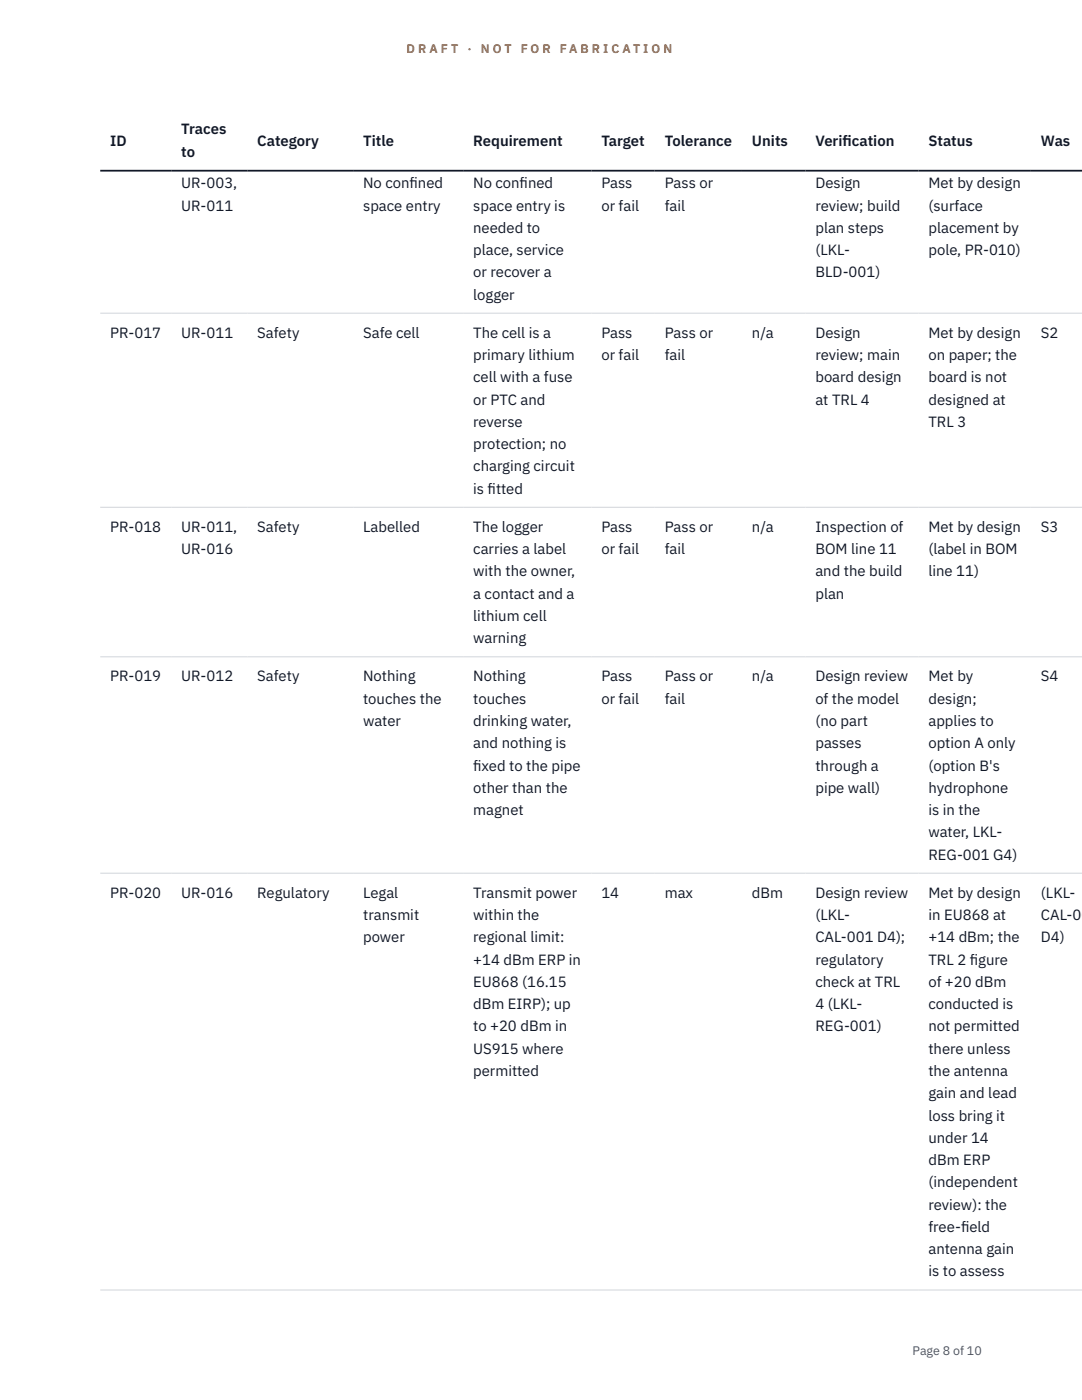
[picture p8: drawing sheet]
<svg xmlns="http://www.w3.org/2000/svg" width="216mm" height="279mm" viewBox="0 0 216 279" stroke-linecap="round" stroke-linejoin="round" font-family="sans-serif">
<defs><g id="words">
<g font-size="3" fill="#111827">
<text x="22" y="29.1">ID</text>
<text x="36.2" y="26.8">Traces</text>
<text x="51.3" y="29.1">Category</text>
<text x="72.5" y="29.1">Title</text>
<text x="94.4" y="29.1">Requirement</text>
<text x="120" y="29.1">Target</text>
<text x="132.6" y="29.1">Tolerance</text>
<text x="150" y="29.1">Units</text>
<text x="162.7" y="29.1">Verif</text>
<text x="168.1" y="29.1">ication</text>
<text x="185.3" y="29.1">Status</text>
<text x="207.7" y="29.1">Was</text>
<text x="36.2" y="31.3">to</text>
<text x="36.2" y="37.6">UR-003,</text>
<text x="72.5" y="37.6">No conf</text>
<text x="81.7" y="37.6">ined</text>
<text x="94.4" y="37.6">No conf</text>
<text x="103.7" y="37.6">ined</text>
<text x="120" y="37.6">Pass</text>
<text x="132.6" y="37.6">Pass or</text>
<text x="162.7" y="37.6">Design</text>
<text x="185.3" y="37.6">Met by design</text>
<text x="36.2" y="42">UR-011</text>
<text x="72.5" y="42">space entry</text>
<text x="94.4" y="42">space entry is</text>
<text x="94.4" y="46.5">needed to</text>
<text x="120" y="42">or fail</text>
<text x="132.6" y="42">fail</text>
<text x="162.7" y="42">review; build</text>
<text x="162.7" y="46.5">plan steps</text>
<text x="185.3" y="42">(surface</text>
<text x="185.3" y="46.5">placement by</text>
<text x="94.4" y="50.9">place, service</text>
<text x="162.7" y="50.9">(LKL-</text>
<text x="185.3" y="50.9">pole, PR-010)</text>
<text x="94.4" y="55.4">or recover a</text>
<text x="94.4" y="59.8">logger</text>
<text x="162.7" y="55.4">BLD-001)</text>
<text x="22" y="67.4">PR-017</text>
<text x="36.2" y="67.4">UR-011</text>
<text x="51.3" y="67.4">Safety</text>
<text x="72.5" y="67.4">Safe cell</text>
<text x="94.4" y="67.4">The cell is a</text>
<text x="94.4" y="71.9">primary lithium</text>
<text x="120" y="67.4">Pass</text>
<text x="120" y="71.9">or fail</text>
<text x="132.6" y="67.4">Pass or</text>
<text x="132.6" y="71.9">fail</text>
<text x="150" y="67.4">n/a</text>
<text x="162.7" y="67.4">Design</text>
<text x="162.7" y="71.9">review; main</text>
<text x="185.3" y="67.4">Met by design</text>
<text x="185.3" y="71.9">on paper; the</text>
<text x="207.7" y="67.4">S2</text>
<text x="94.4" y="76.3">cell with a fuse</text>
<text x="162.7" y="76.3">board design</text>
<text x="185.3" y="76.3">board is not</text>
<text x="94.4" y="80.8">or PTC and</text>
<text x="162.7" y="80.8">at TRL 4</text>
<text x="185.3" y="80.8">designed at</text>
<text x="94.4" y="85.2">reverse</text>
<text x="94.4" y="89.6">protection; no</text>
<text x="185.3" y="85.2">TRL 3</text>
<text x="94.4" y="94.1">charging circuit</text>
<text x="94.4" y="98.5">is f</text>
<text x="97.3" y="98.5">itted</text>
<text x="22" y="106.2">PR-018</text>
<text x="36.2" y="106.2">UR-011,</text>
<text x="51.3" y="106.2">Safety</text>
<text x="72.5" y="106.2">Labelled</text>
<text x="94.4" y="106.2">The logger</text>
<text x="120" y="106.2">Pass</text>
<text x="132.6" y="106.2">Pass or</text>
<text x="150" y="106.2">n/a</text>
<text x="162.7" y="106.2">Inspection of</text>
<text x="185.3" y="106.2">Met by design</text>
<text x="207.7" y="106.2">S3</text>
<text x="36.2" y="110.6">UR-016</text>
<text x="94.4" y="110.6">carries a label</text>
<text x="120" y="110.6">or fail</text>
<text x="132.6" y="110.6">fail</text>
<text x="162.7" y="110.6">BOM line 11</text>
<text x="185.3" y="110.6">(label in BOM</text>
<text x="94.4" y="115">with the owner,</text>
<text x="94.4" y="119.5">a contact and a</text>
<text x="162.7" y="115">and the build</text>
<text x="162.7" y="119.5">plan</text>
<text x="185.3" y="115">line 11)</text>
<text x="94.4" y="123.9">lithium cell</text>
<text x="94.4" y="128.4">warning</text>
<text x="22" y="136">PR-019</text>
<text x="36.2" y="136">UR-012</text>
<text x="51.3" y="136">Safety</text>
<text x="72.5" y="136">Nothing</text>
<text x="94.4" y="136">Nothing</text>
<text x="120" y="136">Pass</text>
<text x="132.6" y="136">Pass or</text>
<text x="150" y="136">n/a</text>
<text x="162.7" y="136">Design review</text>
<text x="185.3" y="136">Met by</text>
<text x="207.7" y="136">S4</text>
<text x="72.5" y="140.5">touches the</text>
<text x="94.4" y="140.5">touches</text>
<text x="120" y="140.5">or fail</text>
<text x="132.6" y="140.5">fail</text>
<text x="162.7" y="140.5">of the model</text>
<text x="185.3" y="140.5">design;</text>
<text x="72.5" y="144.9">water</text>
<text x="94.4" y="144.9">drinking water,</text>
<text x="94.4" y="149.3">and nothing is</text>
<text x="162.7" y="144.9">(no part</text>
<text x="162.7" y="149.3">passes</text>
<text x="185.3" y="144.9">applies to</text>
<text x="185.3" y="149.3">option A only</text>
<text x="94.4" y="153.8">f</text>
<text x="94.4" y="153.8">ixed to the pipe</text>
<text x="162.7" y="153.8">through a</text>
<text x="185.3" y="153.8">(option B's</text>
<text x="94.4" y="158.2">other than the</text>
<text x="162.7" y="158.2">pipe wall)</text>
<text x="185.3" y="158.2">hydrophone</text>
<text x="94.4" y="162.7">magnet</text>
<text x="185.3" y="162.7">is in the</text>
<text x="185.3" y="167.1">water, LKL-</text>
<text x="185.3" y="171.6">REG-001 G4)</text>
<text x="22" y="179.2">PR-020</text>
<text x="36.2" y="179.2">UR-016</text>
<text x="51.3" y="179.2">Regulatory</text>
<text x="72.5" y="179.2">Legal</text>
<text x="94.4" y="179.2">Transmit power</text>
<text x="120" y="179.2">14</text>
<text x="132.6" y="179.2">max</text>
<text x="150" y="179.2">dBm</text>
<text x="162.7" y="179.2">Design review</text>
<text x="185.3" y="179.2">Met by design</text>
<text x="207.7" y="179.2">(LKL-</text>
<text x="72.5" y="183.6">transmit</text>
<text x="94.4" y="183.6">within the</text>
<text x="162.7" y="183.6">(LKL-</text>
<text x="185.3" y="183.6">in EU868 at</text>
<text x="207.7" y="183.6">CAL-00</text>
<text x="72.5" y="188.1">power</text>
<text x="94.4" y="188.1">regional limit:</text>
<text x="162.7" y="188.1">CAL-001 D4);</text>
<text x="185.3" y="188.1">+14 dBm; the</text>
<text x="207.7" y="188.1">D4)</text>
<text x="94.4" y="192.5">+14 dBm ERP in</text>
<text x="94.4" y="197">EU868 (16.15</text>
<text x="162.7" y="192.5">regulatory</text>
<text x="162.7" y="197">check at TRL</text>
<text x="185.3" y="192.5">TRL 2 f</text>
<text x="185.3" y="197">of +20 dBm</text>
<text x="193.5" y="192.5">igure</text>
<text x="94.4" y="201.4">dBm EIRP); up</text>
<text x="162.7" y="201.4">4 (LKL-</text>
<text x="185.3" y="201.4">conducted is</text>
<text x="94.4" y="205.9">to +20 dBm in</text>
<text x="162.7" y="205.9">REG-001)</text>
<text x="185.3" y="205.9">not permitted</text>
<text x="94.4" y="210.3">US915 where</text>
<text x="94.4" y="214.7">permitted</text>
<text x="185.3" y="210.3">there unless</text>
<text x="185.3" y="214.7">the antenna</text>
<text x="185.3" y="219.2">gain and lead</text>
<text x="185.3" y="223.6">loss bring it</text>
<text x="185.3" y="228.1">under 14</text>
<text x="185.3" y="232.5">dBm ERP</text>
<text x="185.3" y="237">(independent</text>
<text x="185.3" y="241.4">review): the</text>
<text x="185.3" y="245.9">free-f</text>
<text x="191.8" y="245.9">ield</text>
<text x="185.3" y="250.3">antenna gain</text>
<text x="185.3" y="254.8">is to assess</text>
</g>
<g font-size="2.5" fill="#b45309">
<text x="81.1" y="10.5">D R A F T</text>
<text x="93.3" y="10.5">·</text>
<text x="95.9" y="10.5">N O T</text>
<text x="103.9" y="10.5">F O R</text>
<text x="111.7" y="10.5">F A B R I C A T I O N</text>
</g>
<text font-size="2.5" fill="#4b5563" x="182.1" y="270.3">Page 8 of 10</text>
</g></defs>
<path d="M20 62.5h195.9M20 101.2h195.9M20 131.1h195.9M20 174.3h195.9M20 257.5h195.9" fill="none" stroke="#d1d5db" stroke-width=".2"/>
<path d="M20 34.1h195.9" fill="none" stroke="#111827" stroke-width=".35"/>
<use href="#words"/>
</svg>
